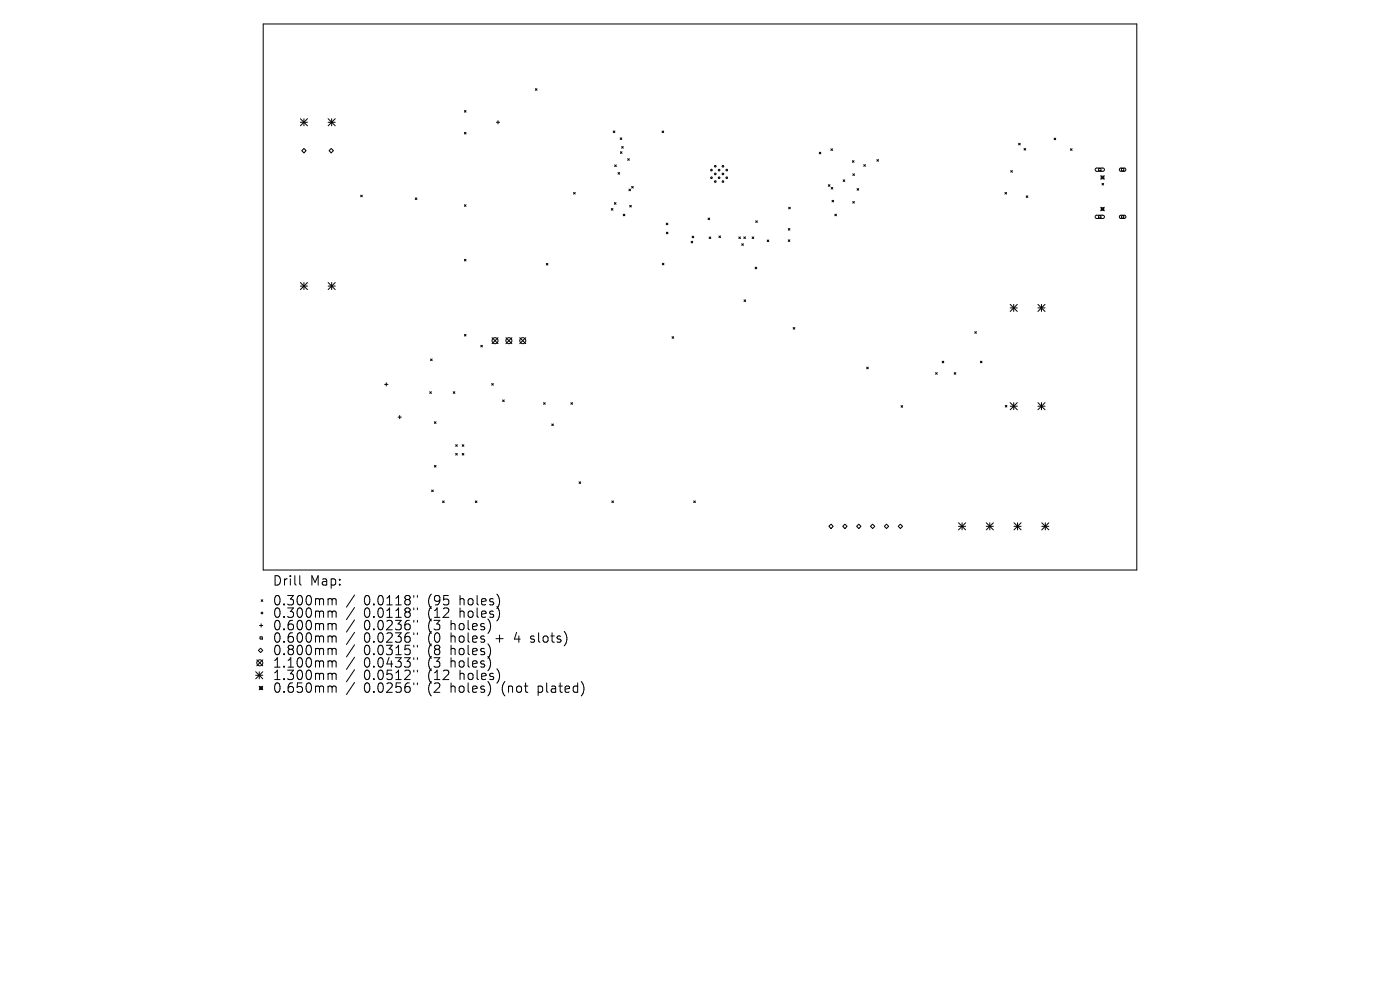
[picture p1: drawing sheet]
<svg xmlns="http://www.w3.org/2000/svg" width="297mm" height="210mm" viewBox="0 0 297 210" stroke-linecap="round" stroke-linejoin="round" font-family="sans-serif">
<defs><g id="words">
<g font-size="2.8">
<text x="57.7" y="124.5">Drill</text>
<text x="65.8" y="124.5">Map:</text>
<text x="57.7" y="128.7">0.300mm</text>
<text x="57.7" y="131.3">0.300mm</text>
<text x="77.2" y="128.7">0.0118&quot;</text>
<text x="77.2" y="131.3">0.0118&quot;</text>
<text x="90.9" y="128.7">(95</text>
<text x="90.9" y="131.3">(12</text>
<text x="97.8" y="128.7">holes)</text>
<text x="97.8" y="131.3">holes)</text>
<text x="57.7" y="134">0.600mm</text>
<text x="57.7" y="136.6">0.600mm</text>
<text x="77.2" y="134">0.0236&quot;</text>
<text x="77.2" y="136.6">0.0236&quot;</text>
<text x="90.9" y="134">(3</text>
<text x="90.9" y="136.6">(0</text>
<text x="95.9" y="134">holes)</text>
<text x="95.9" y="136.6">holes</text>
<text x="105.6" y="136.6">+</text>
<text x="109.8" y="136.6">4</text>
<text x="113.4" y="136.6">slots)</text>
<text x="57.7" y="139.3">0.800mm</text>
<text x="57.7" y="141.9">1.100mm</text>
<text x="77.2" y="139.3">0.0315&quot;</text>
<text x="77.2" y="141.9">0.0433&quot;</text>
<text x="90.9" y="139.3">(8</text>
<text x="90.9" y="141.9">(3</text>
<text x="95.9" y="139.3">holes)</text>
<text x="95.9" y="141.9">holes)</text>
<text x="57.7" y="144.5">1.300mm</text>
<text x="57.7" y="147.3">0.650mm</text>
<text x="77.2" y="144.5">0.0512&quot;</text>
<text x="77.2" y="147.3">0.0256&quot;</text>
<text x="90.9" y="144.5">(12</text>
<text x="90.9" y="147.3">(2</text>
<text x="95.9" y="147.3">holes)</text>
<text x="97.8" y="144.5">holes)</text>
<text x="106.9" y="147.3">(not</text>
<text x="114.8" y="147.3">plated)</text>
</g>
</g></defs>
<g fill="none" stroke="#000" stroke-width=".21">
<path d="M55.8 5.1h185.4v115.8h-185.4zM113.6 18.8l.3 .4M113.9 18.8l-.3 .4M63.7 25.9h1.5M63.7 25.2l1.5 1.5M64.5 31.5l.4 .5-.4 .4-.5-.4zM64.5 25.2v1.5M65.2 25.2l-1.5 1.5M69.6 25.9h1.5M69.6 25.2l1.5 1.5M70.3 31.5l.4 .5-.4 .4-.5-.4zM70.4 25.2v1.5"/>
<path d="M71.1 25.2l-1.5 1.5M98.5 23.4l.4 .4M98.5 28.1l.4 .3M98.9 23.4l-.4 .4M98.9 28.1l-.4 .3M105.3 25.9h.7M105.6 25.6v.7M130.1 27.8l.3 .3M130.4 35l.3 .3M130.4 27.8l-.3 .3M130.7 35l-.3 .3M131.1 36.6l.4 .4"/>
<path d="M131.5 36.6l-.4 .4M131.6 29.2l.3 .4M131.6 32.2l.4 .3M131.9 31.1l.3 .3M131.9 29.2l-.3 .4M132 32.2l-.4 .3M132.2 31.1l-.3 .3M133.2 33.7l.3 .3M133.5 33.7l-.3 .3M134 39.5l.3 .4M134.3 39.5l-.3 .4M140.5 27.8l.3 .3"/>
<path d="M140.8 27.8l-.3 .3M173.8 32.3l.3 .3M174.1 32.3l-.3 .3M175.7 39.2l.4 .3M176.1 39.2l-.4 .3M176.3 31.6l.3 .3M176.3 39.8l.4 .3M176.6 31.6l-.3 .3M176.7 39.8l-.4 .3M178.9 38.1l.3 .4M179.2 38.1l-.3 .4M180.8 34.1l.4 .3"/>
<path d="M180.9 36.9l.4 .3M181.2 34.1l-.4 .3M181.3 36.9l-.4 .3M183.2 34.9l.4 .4M183.6 34.9l-.4 .4M186 33.9l.4 .3M186.4 33.9l-.4 .3M214.4 36.2l.4 .3M214.8 36.2l-.4 .3M216.1 30.4l.3 .3M216.4 30.4l-.3 .3M217.2 31.5l.4 .3"/>
<path d="M217.6 31.5l-.4 .3M223.6 29.3l.4 .3M224 29.3l-.4 .3M227.1 31.6l.3 .3M227.4 31.6l-.3 .3M232.4 35.7l1.6-.1 .3 .5-.3 .2h-1.4l-.3-.2zM233.1 35.7h.5v.5h-.5zM233.5 37.3l.8 .7M233.6 37.4h.6v.5h-.6zM233.8 38.9l.3 .3M234.1 38.9l-.3 .3M234.3 37.3l-.8 .7"/>
<path d="M237.6 35.7h1l.2 .4-.2 .2h-.9l-.2-.2zM237.9 35.7h.5v.5h-.5zM63.7 59.9l1.5 1.5M64.5 59.9v1.5M65.2 59.9l-1.5 1.5M69.6 59.9l1.5 1.5M70.4 59.9v1.5M71.1 59.9l-1.5 1.5M76.5 41.4l.4 .3M76.9 41.4l-.4 .3M88.1 42l.3 .3M88.4 42l-.3 .3"/>
<path d="M98.5 43.4l.4 .4M98.5 55l.4 .4M98.9 43.4l-.4 .4M98.9 55l-.4 .4M115.9 55.9l.3 .3M116.2 55.9l-.3 .3M121.7 40.8l.3 .4M122 40.8l-.3 .4M129.7 44.2l.3 .4M130 44.2l-.3 .4M130.3 43l.4 .3M130.7 43l-.4 .3"/>
<path d="M132.2 45.4l.4 .4M132.6 45.4l-.4 .4M133.4 40.1l.4 .4M133.6 43.6l.3 .3M133.8 40.1l-.4 .4M133.9 43.6l-.3 .3M140.5 55.8l.3 .4M140.8 55.8l-.3 .4M141.3 47.3l.4 .4M141.4 49.3l.3 .3M141.7 47.3l-.4 .4M141.7 49.3l-.3 .3"/>
<path d="M146.6 51.2l.4 .3M146.8 50.1l.4 .3M147 51.2l-.4 .3M147.2 50.1l-.4 .3M150.2 46.3l.4 .3M150.4 50.3l.4 .3M150.6 46.3l-.4 .3M150.8 50.3l-.4 .3M152.5 50.1l.4 .3M152.9 50.1l-.4 .3M156.7 50.3l.4 .3M157.1 50.3l-.4 .3"/>
<path d="M157.4 51.7l.3 .4M157.7 51.7l-.3 .4M157.8 50.2l.3 .4M158.1 50.2l-.3 .4M159.6 50.3l.3 .3M159.9 50.3l-.3 .3M160.2 56.7l.3 .3M160.3 46.8l.4 .4M160.5 56.7l-.3 .3M160.7 46.8l-.4 .4M162.8 50.9l.3 .4M163.1 50.9l-.3 .4"/>
<path d="M167.2 50.9l.4 .3M167.2 48.5l.4 .3M167.3 44l.4 .3M167.6 50.9l-.4 .3M167.6 48.5l-.4 .3M167.7 44l-.4 .3M176.5 42.5l.4 .3M176.9 42.5l-.4 .3M177.1 45.4l.4 .4M177.5 45.4l-.4 .4M180.9 42.7l.4 .4M181.3 42.7l-.4 .4"/>
<path d="M181.8 40l.4 .4M182.2 40l-.4 .4M213.2 40.8l.3 .4M213.5 40.8l-.3 .4M217.7 41.5l.4 .4M218.1 41.5l-.4 .4M232.4 45.8l1.6-.1 .3 .4-.3 .2h-1.4l-.3-.2zM233.1 45.8h.5v.4h-.5zM233.5 44l.8 .7M233.6 44.1h.6v.5h-.6zM234.3 44l-.8 .7M237.6 45.8l1-.1 .2 .4-.2 .2h-.9l-.2-.2z"/>
<path d="M237.9 45.8h.5v.4h-.5zM63.7 60.7h1.5M69.6 60.7h1.5M91.3 76.1l.4 .4M91.7 76.1l-.4 .4M98.5 70.9l.4 .4M98.9 70.9l-.4 .4M102 73.3l.3 .3M102.3 73.3l-.3 .3M104.4 71.6l1.3 1.3M105.7 71.6l-1.3 1.3M107.3 71.6l1.3 1.3"/>
<path d="M108.6 71.6l-1.3 1.3M110.3 71.6l1.2 1.3M111.5 71.6l-1.2 1.3M142.6 71.4l.3 .4M142.9 71.4l-.3 .4M157.8 63.6l.4 .4M158.2 63.6l-.4 .4M168.3 69.5l.3 .3M168.6 69.5l-.3 .3M183.9 77.9l.3 .3M184.2 77.9l-.3 .3M198.5 79l.3 .4"/>
<path d="M198.8 79l-.3 .4M199.9 76.6l.3 .4M200.2 76.6l-.3 .4M202.4 79l.4 .4M202.8 79l-.4 .4M206.8 70.4l.3 .3M207.1 70.4l-.3 .3M208 76.6l.3 .4M208.3 76.6l-.3 .4M214.3 64.6l1.5 1.5M214.3 65.3h1.5M215.1 64.6v1.5"/>
<path d="M215.8 64.6l-1.5 1.5M220.2 65.3h1.5M220.2 64.6l1.5 1.5M220.9 64.6v1.5M221.7 64.6l-1.5 1.5M81.6 81.5h.7M81.9 81.2v.7M84.4 88.5h.7M84.8 88.1v.7M91.2 83.1l.3 .3M91.5 83.1l-.3 .3M92.1 89.5l.4 .3"/>
<path d="M92.1 98.7l.4 .4M92.5 89.5l-.4 .3M92.5 98.7l-.4 .4M96.1 83.1l.4 .3M96.5 83.1l-.4 .3M96.7 94.3l.3 .4M96.7 96.2l.3 .3M97 94.3l-.3 .4M97 96.2l-.3 .3M98.1 94.3l.3 .4M98.1 96.2l.3 .3M98.4 94.3l-.3 .4"/>
<path d="M98.4 96.2l-.3 .3M104.3 81.4l.4 .3M104.7 81.4l-.4 .3M106.6 84.8l.4 .4M107 84.8l-.4 .4M115.3 85.4l.4 .4M115.7 85.4l-.4 .4M117.1 89.9l.3 .4M117.4 89.9l-.3 .4M121.1 85.4l.4 .4M121.5 85.4l-.4 .4M191.1 86l.4 .4"/>
<path d="M191.5 86l-.4 .4M213.3 86l.3 .3M213.6 86l-.3 .3M214.3 85.4l1.5 1.5M214.3 86.2h1.5M215.1 85.4v1.5M215.8 85.4l-1.5 1.5M220.2 86.2h1.5M220.2 85.4l1.5 1.5M220.9 85.4v1.5M221.7 85.4l-1.5 1.5M91.6 103.9l.3 .4"/>
<path d="M91.9 103.9l-.3 .4M93.9 106.3l.3 .3M94.2 106.3l-.3 .3M100.8 106.3l.4 .3M101.2 106.3l-.4 .3M122.8 102.2l.4 .4M123.2 102.2l-.4 .4M129.8 106.3l.3 .3M130.1 106.3l-.3 .3M147.2 106.3l.3 .3M147.5 106.3l-.3 .3M176.3 111.2l.5 .5-.5 .4-.5-.4z"/>
<path d="M178.8 111.7l.4-.5 .5 .5-.5 .4zM181.7 111.7l.5-.5 .4 .5-.4 .4zM184.7 111.7l.4-.5 .5 .5-.5 .4zM188.1 111.2l.4 .5-.4 .4-.5-.4zM191 111.2l.5 .5-.5 .4-.5-.4zM203.3 110.9l1.6 1.5M203.3 111.7h1.6M204.1 110.9v1.5M204.9 110.9l-1.6 1.5M209.2 111.7h1.5M209.2 110.9l1.5 1.5M210 110.9v1.5"/>
<path d="M210.7 110.9l-1.5 1.5M215.1 111.7h1.5M215.1 110.9l1.5 1.5M215.9 110.9v1.5M216.6 110.9l-1.5 1.5M221 111.7h1.5M221 110.9l1.5 1.5M221.8 110.9v1.5M222.5 110.9l-1.5 1.5M54.5 140l1.2 1.2M54.8 138l.5-.5 .4 .5-.4 .4zM55.1 132.7h.6"/>
<path d="M55.2 135.1h.4v.5h-.4zM55.4 127.2l.3 .4M55.4 132.3v.7M55.7 127.2l-.3 .4M55.7 140l-1.2 1.2M63.6 122.1v1.7l.3 .3M69.9 127l.5 .1 .1 .2M69.9 129.6l.5 .1 .1 .2M69.9 132.3l.5 .1 .1 .2M69.9 134.9l.5 .1 .1 .2M69.9 137.5l.5 .1 .1 .2M70.5 127.3l.2-.3 .5 .1 .1 1.2"/>
<path d="M70.5 127.3v1M70.5 129.9v1.1M70.5 132.6v1M70.5 135.2v1M70.5 137.8v1.1M70.5 129.9l.2-.3 .5 .1 .1 1.3M70.5 132.6l.2-.3 .5 .1 .1 1.2M70.5 135.2l.2-.3 .5 .1 .1 1.2M70.5 137.8l.2-.3 .5 .1 .1 1.3M75.2 126.2l-1.7 2.6M75.2 128.9l-1.7 2.5M75.2 131.5l-1.7 2.6"/>
<path d="M75.2 134.1l-1.7 2.6M75.2 136.8l-1.7 2.6M75.2 139.4l-1.7 2.6M87.8 126.3v.4M87.8 129v.3M87.8 131.6v.4M87.8 134.2v.4M87.8 136.9v.4M87.8 139.5v.4M88.5 126.3v.4M88.5 129v.3M88.5 131.6v.4"/>
<path d="M88.5 134.2v.4M88.5 136.9v.4M88.5 139.5v.4M112.5 136.1l.2 .1M112.6 135v.5M54.2 142.5l1.5 1.5M54.2 143.2h1.5M55 142.5v1.5M55 145.6l.7 .7M55.1 145.7h.5v.5h-.5zM55.7 142.5l-1.5 1.5M55.7 145.6l-.7 .7"/>
<path d="M69.9 140.2l.5 .1 .1 .2M69.9 142.8l.5 .1 .1 .2M69.9 145.5l.5 .1 .1 .2M70.5 140.5v1M70.5 143.1v1.1M70.5 145.8v1.1M70.5 140.5l.2-.3 .5 .1 .1 1.2M70.5 143.1l.2-.3 .5 .1 .1 1.3M70.5 145.8l.2-.3 .5 .1 .1 1.3M75.2 142.1l-1.7 2.5M75.2 144.8l-1.7 2.5M87.8 142.2v.3"/>
<path d="M87.8 144.9v.3M88.5 142.2v.3M88.5 144.9v.3"/>
<circle cx="150.9" cy="37.7" r=".17"/>
<circle cx="150.9" cy="36.1" r=".17"/>
<circle cx="151.7" cy="36.9" r=".17"/>
<circle cx="151.7" cy="38.5" r=".17"/>
<circle cx="151.7" cy="35.3" r=".17"/>
<circle cx="152.6" cy="36.1" r=".17"/>
<circle cx="152.6" cy="37.7" r=".17"/>
<circle cx="153.4" cy="36.9" r=".17"/>
<circle cx="153.4" cy="38.5" r=".17"/>
<circle cx="153.4" cy="35.3" r=".17"/>
<circle cx="154.2" cy="37.7" r=".17"/>
<circle cx="154.2" cy="36.1" r=".17"/>
<circle cx="105" cy="72.3" r=".64"/>
<circle cx="108" cy="72.3" r=".64"/>
<circle cx="110.9" cy="72.3" r=".64"/>
<circle cx="55.6" cy="130" r=".17"/>
<circle cx="55.1" cy="140.6" r=".64"/>
</g>
<use href="#words"/>
</svg>
